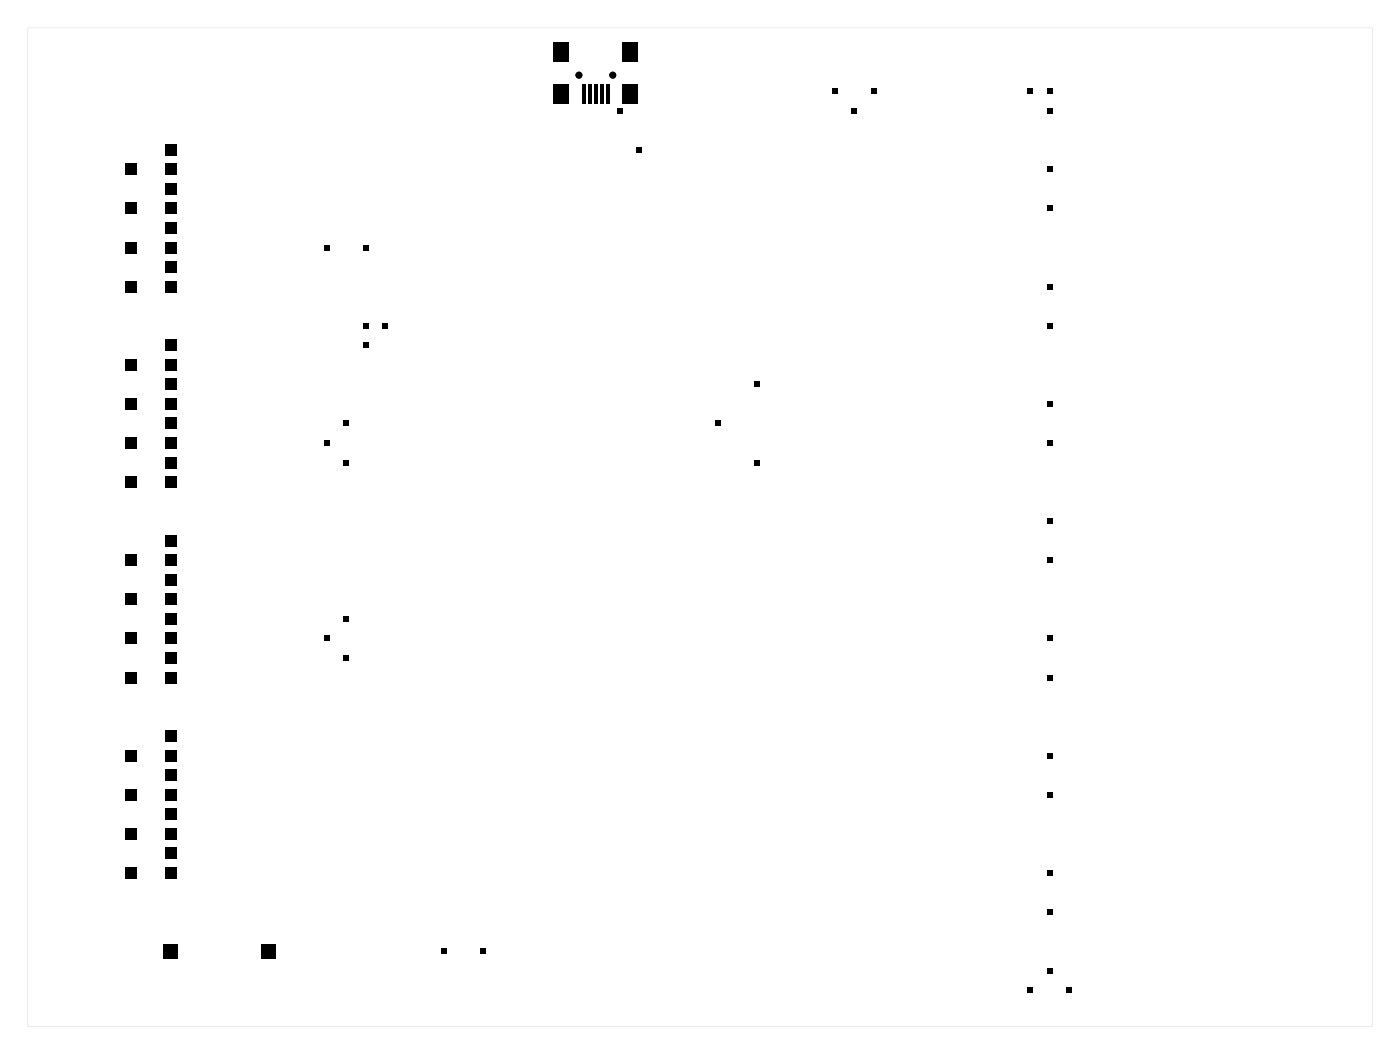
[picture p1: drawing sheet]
<svg xmlns="http://www.w3.org/2000/svg" width="182mm" height="137mm" viewBox="0 0 182 137" stroke-linecap="round" stroke-linejoin="round" font-family="sans-serif">
<g fill="#000">
<path d="M21.4 18.7h1.5v1.5h-1.5zM72 5.5h2v2.5h-2zM72 11h2v2.5h-2zM75.6 11h.5v2.5h-.5zM76.4 11h.5v2.5h-.5zM77.2 11h.5v2.5h-.5zM78 11h.5v2.5h-.5zM78.8 11h.5v2.5h-.5zM80.3 14h.6v.8h-.6zM82.8 19.1h.7v.7h-.7zM81 5.5h2v2.5h-2zM81 11h2v2.5h-2z"/>
<path d="M108.2 11.5h.7v.7h-.7zM110.7 14h.7v.8h-.7zM113.3 11.5h.6v.7h-.6zM133.6 11.5h.7v.7h-.7zM136.1 14h.7v.8h-.7zM136.1 11.5h.7v.7h-.7zM16.3 36.5h1.5v1.5h-1.5zM16.3 31.4h1.5v1.5h-1.5zM16.3 26.3h1.5v1.5h-1.5zM16.3 21.3h1.5v1.5h-1.5zM21.4 36.5h1.5v1.5h-1.5zM21.4 34h1.5v1.5h-1.5z"/>
<path d="M21.4 31.4h1.5v1.5h-1.5zM21.4 28.9h1.5v1.5h-1.5zM21.4 26.3h1.5v1.5h-1.5zM21.4 23.8h1.5v1.5h-1.5zM21.4 21.3h1.5v1.5h-1.5zM42.2 31.8h.6v.7h-.6zM47.2 31.8h.7v.7h-.7zM136.1 36.9h.7v.7h-.7zM136.1 26.7h.7v.8h-.7zM136.1 21.6h.7v.8h-.7zM16.3 56.8h1.5v1.5h-1.5zM16.3 46.7h1.5v1.5h-1.5z"/>
<path d="M16.3 51.7h1.5v1.5h-1.5zM21.4 46.7h1.5v1.5h-1.5zM21.4 59.4h1.5v1.5h-1.5zM21.4 54.3h1.5v1.5h-1.5zM21.4 51.7h1.5v1.5h-1.5zM21.4 49.2h1.5v1.5h-1.5zM21.4 56.8h1.5v1.5h-1.5zM21.4 44.1h1.5v1.5h-1.5zM42.2 57.2h.6v.7h-.6zM44.7 59.7h.7v.8h-.7zM44.7 54.7h.7v.7h-.7zM47.2 44.5h.7v.7h-.7z"/>
<path d="M47.2 42h.7v.7h-.7zM49.8 42h.6v.7h-.6zM93 54.7h.6v.7h-.6zM98 59.7h.7v.8h-.7zM98 49.6h.7v.7h-.7zM136.1 42h.7v.7h-.7zM136.1 57.2h.7v.7h-.7zM136.1 52.1h.7v.8h-.7zM16.3 72.1h1.5v1.5h-1.5zM16.3 77.1h1.5v1.5h-1.5zM16.3 61.9h1.5v1.5h-1.5zM21.4 72.1h1.5v1.5h-1.5z"/>
<path d="M21.4 79.7h1.5v1.5h-1.5zM21.4 77.1h1.5v1.5h-1.5zM21.4 74.6h1.5v1.5h-1.5zM21.4 69.5h1.5v1.5h-1.5zM21.4 61.9h1.5v1.5h-1.5zM136.1 72.4h.7v.8h-.7zM136.1 67.4h.7v.7h-.7zM16.3 97.5h1.5v1.5h-1.5zM16.3 82.2h1.5v1.5h-1.5zM16.3 87.3h1.5v1.5h-1.5zM21.4 97.5h1.5v1.5h-1.5zM21.4 100h1.5v1.5h-1.5z"/>
<path d="M21.4 94.9h1.5v1.5h-1.5zM21.4 87.3h1.5v1.5h-1.5zM21.4 84.8h1.5v1.5h-1.5zM21.4 82.2h1.5v1.5h-1.5zM42.2 82.6h.6v.7h-.6zM44.7 80.1h.7v.7h-.7zM44.7 85.1h.7v.8h-.7zM136.1 97.8h.7v.8h-.7zM136.1 87.7h.7v.7h-.7zM136.1 82.6h.7v.7h-.7zM16.3 107.6h1.5v1.5h-1.5zM16.3 112.7h1.5v1.5h-1.5z"/>
<path d="M16.3 102.5h1.5v1.5h-1.5zM21.4 112.7h1.5v1.5h-1.5zM21.4 110.2h1.5v1.5h-1.5zM21.4 105.1h1.5v1.5h-1.5zM21.4 102.5h1.5v1.5h-1.5zM21.4 107.6h1.5v1.5h-1.5zM136.1 118.2h.7v.7h-.7zM136.1 113.1h.7v.7h-.7zM136.1 102.9h.7v.8h-.7zM21.2 122.7h1.9v1.8h-1.9zM33.9 122.7h1.9v1.8h-1.9zM57.4 123.2h.7v.8h-.7z"/>
<path d="M62.5 123.2h.6v.8h-.6zM133.6 128.3h.7v.8h-.7zM136.1 125.8h.7v.7h-.7zM138.7 128.3h.6v.8h-.6z"/>
<path d="M3.6 3.6h174.8v129.8h-174.8zM3.6 3.6v129.8h174.8v-129.8z"/>
</g>
<g fill="#000">
<circle cx="75.3" cy="9.8" r=".45"/>
<circle cx="79.7" cy="9.8" r=".45"/>
</g>
</svg>
